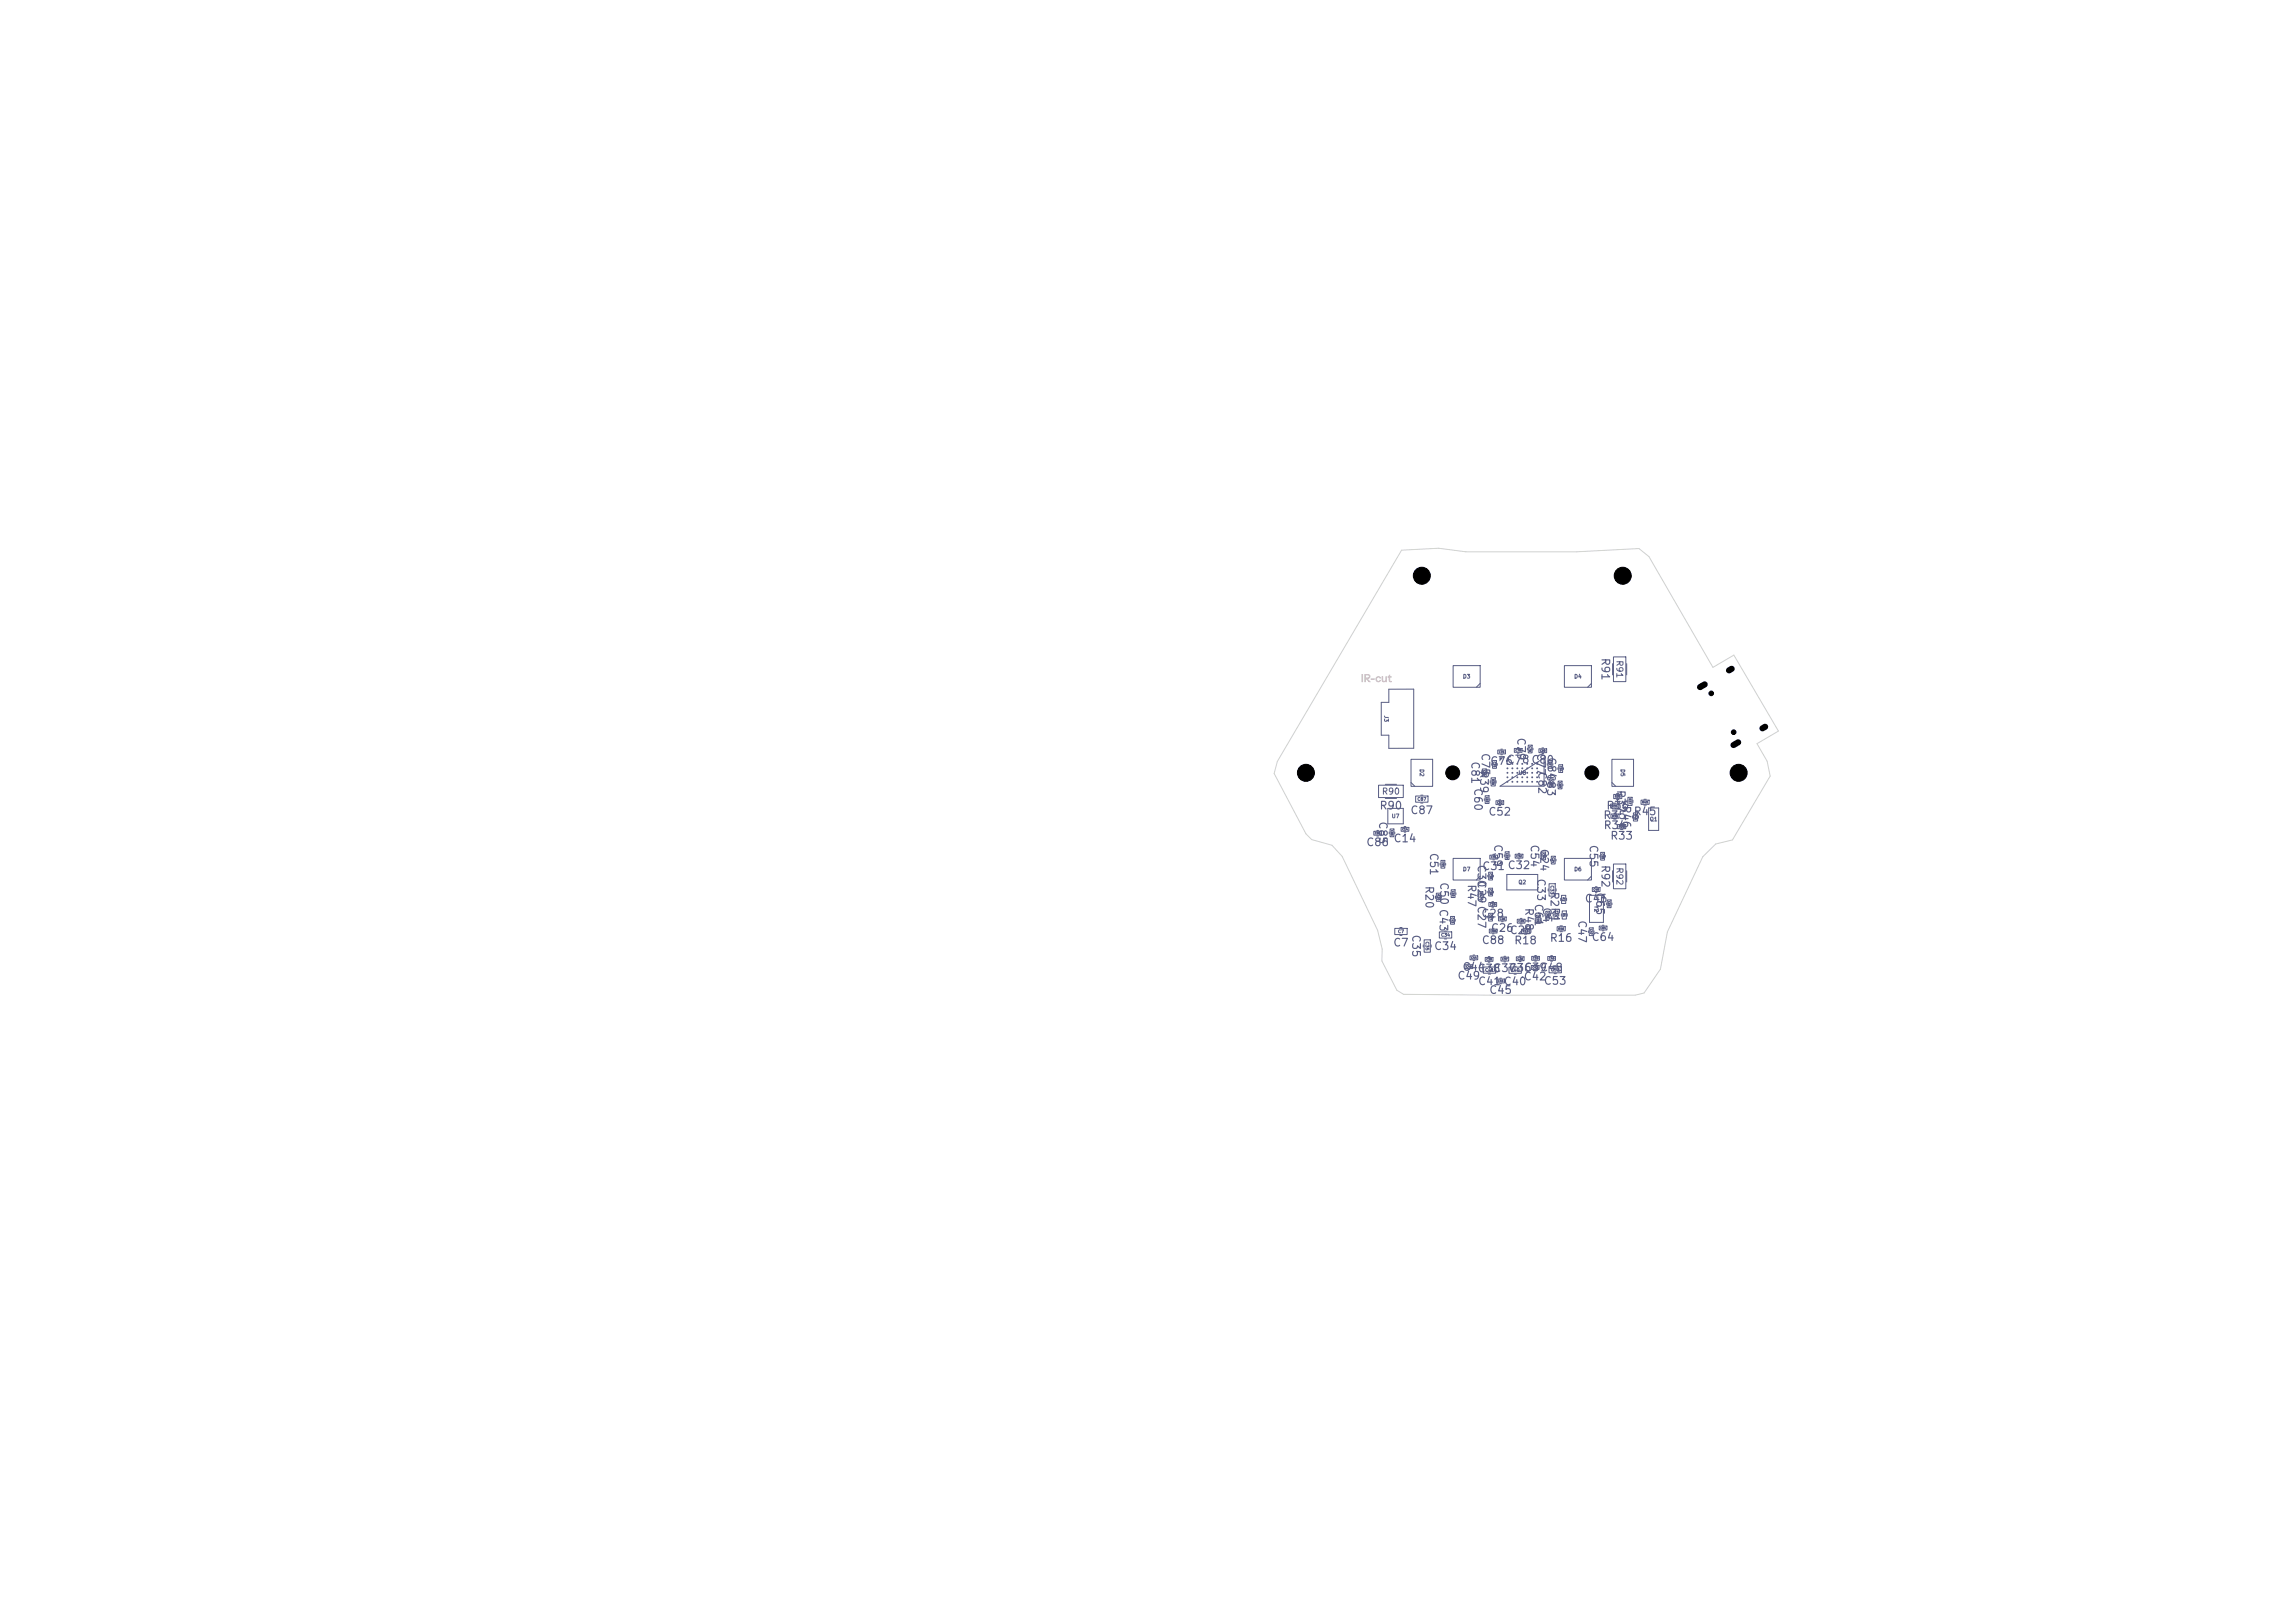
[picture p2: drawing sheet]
<svg xmlns="http://www.w3.org/2000/svg" width="297mm" height="210mm" viewBox="0 0 297 210" stroke-linecap="round" stroke-linejoin="round" font-family="sans-serif">
<defs><g id="words">
<g font-size="1" fill="#585d84">
<text x="207" y="85" transform="rotate(90 207 85)">R91</text>
<text x="196.1" y="95.4" transform="rotate(90 196.1 95.4)">C79</text>
<text x="190.2" y="98.4" transform="rotate(90 190.2 98.4)">C81</text>
<text x="190.5" y="101.9" transform="rotate(90 190.5 101.9)">C60</text>
<text x="191.3" y="99.6" transform="rotate(90 191.3 99.6)">R39</text>
<text x="191.5" y="97.4" transform="rotate(90 191.5 97.4)">C75</text>
<text x="192.8" y="99.2">C76</text>
<text x="194.9" y="99">C78C80</text>
<text x="198.7" y="97.4" transform="rotate(90 198.7 97.4)">C77</text>
<text x="198.8" y="99.8" transform="rotate(90 198.8 99.8)">C82</text>
<text x="200" y="100" transform="rotate(90 200 100)">C83</text>
<text x="200.1" y="97.9" transform="rotate(90 200.1 97.9)">C84</text>
<text x="178.2" y="106.2" transform="rotate(90 178.2 106.2)">C85</text>
<text x="178.4" y="105">R90</text>
<text x="182.4" y="105.6">C87</text>
<text x="192.5" y="105.8">C52</text>
<text x="207.4" y="106.2">R35</text>
<text x="207.4" y="107.5">R34</text>
<text x="207.8" y="105">R36</text>
<text x="209" y="102.1" transform="rotate(90 209 102.1)">R37</text>
<text x="209.7" y="104.2" transform="rotate(90 209.7 104.2)">R46</text>
<text x="211.3" y="105.7">R45</text>
<text x="176.7" y="109.7">C86</text>
<text x="180.3" y="109.2">C14</text>
<text x="184.8" y="110.3" transform="rotate(90 184.8 110.3)">C51</text>
<text x="191" y="111.8" transform="rotate(90 191 111.8)">C30</text>
<text x="191" y="113.9" transform="rotate(90 191 113.9)">C29C27</text>
<text x="191.7" y="112.8">C31 C32</text>
<text x="193.1" y="109.2" transform="rotate(90 193.1 109.2)">C59</text>
<text x="197.8" y="109.2" transform="rotate(90 197.8 109.2)">C54</text>
<text x="198.7" y="113.6" transform="rotate(90 198.7 113.6)">C33</text>
<text x="199.1" y="109.7" transform="rotate(90 199.1 109.7)">C24</text>
<text x="205.5" y="109.2" transform="rotate(90 205.5 109.2)">C55</text>
<text x="207" y="111.8" transform="rotate(90 207 111.8)">R92</text>
<text x="208.3" y="108.9">R33</text>
<text x="184.2" y="114.5" transform="rotate(90 184.2 114.5)">R20</text>
<text x="186.1" y="114.1" transform="rotate(90 186.1 114.1)">C50 C43</text>
<text x="189.7" y="114.4" transform="rotate(90 189.7 114.4)">R47</text>
<text x="191.6" y="118.9">C28</text>
<text x="197.1" y="117.4" transform="rotate(90 197.1 117.4)">R48</text>
<text x="198.4" y="116.9" transform="rotate(90 198.4 116.9)">C61</text>
<text x="199.4" y="117.3" transform="rotate(90 199.4 117.3)">C4</text>
<text x="200.4" y="115.3" transform="rotate(90 200.4 115.3)">R2R1</text>
<text x="204" y="119" transform="rotate(90 204 119)">C47</text>
<text x="205" y="117">C46</text>
<text x="206.3" y="115.4" transform="rotate(90 206.3 115.4)">C65</text>
<text x="180.2" y="122.7">C7</text>
<text x="182.5" y="120.9" transform="rotate(90 182.5 120.9)">C35</text>
<text x="185.5" y="123.2">C34</text>
<text x="189.2" y="125.9">C44</text>
<text x="191.7" y="122.4">C88</text>
<text x="192.9" y="120.8">C26</text>
<text x="195.2" y="126">C36</text>
<text x="195.3" y="121.1">C25</text>
<text x="195.9" y="122.4">R18</text>
<text x="197.2" y="125.9">C39</text>
<text x="199.2" y="125.9">C48</text>
<text x="200.5" y="122.1">R16</text>
<text x="205.9" y="122">C64</text>
<text x="188.5" y="127">C49</text>
<text x="191.2" y="126.1">C38</text>
<text x="191.2" y="127.7">C41 C40</text>
<text x="192.6" y="128.9">C45</text>
<text x="193.2" y="126">C37</text>
<text x="197.1" y="127.1">C42</text>
<text x="199.7" y="127.7">C53</text>
</g>
<g font-size=".8" fill="#585d84">
<text x="209" y="85.4" transform="rotate(90 209 85.4)">R91</text>
<text x="178.8" y="103">R90</text>
<text x="209" y="112.2" transform="rotate(90 209 112.2)">R92</text>
</g>
<g font-size=".5" fill="#585d84">
<text x="189.3" y="87.9">D3</text>
<text x="203.7" y="87.9">D4</text>
<text x="179" y="92.5" transform="rotate(90 179 92.5)">J3</text>
<text x="183.6" y="99.5" transform="rotate(90 183.6 99.5)">D2</text>
<text x="196.5" y="100.4">U8</text>
<text x="209.6" y="99.5" transform="rotate(90 209.6 99.5)">D5</text>
<text x="180.1" y="106">U7</text>
<text x="213.5" y="106.4">Q1</text>
<text x="189.3" y="112.8">D7</text>
<text x="203.7" y="112.8">D6</text>
<text x="196.5" y="114.5">Q2</text>
<text x="206.2" y="117.1" transform="rotate(90 206.2 117.1)">Y2</text>
</g>
<g font-size=".4" fill="#585d84">
<text x="183.4" y="103.7">C87</text>
<text x="200.6" y="114.5" transform="rotate(90 200.6 114.5)">C33</text>
<text x="180.9" y="120.8">C7</text>
<text x="184.4" y="121.8" transform="rotate(90 184.4 121.8)">C35</text>
<text x="186.4" y="121.3">C34</text>
<text x="192.1" y="125.8">C41</text>
<text x="195.5" y="125.8">C40</text>
<text x="200.6" y="125.8">C53</text>
</g>
<g font-size=".3" fill="#585d84">
<text x="191.9" y="99.6" transform="rotate(90 191.9 99.6)">C81</text>
<text x="193" y="100.8" transform="rotate(90 193 100.8)">R39</text>
<text x="193.2" y="98.5" transform="rotate(90 193.2 98.5)">C75</text>
<text x="193.9" y="97.5">C76</text>
<text x="196.1" y="97.3">C78</text>
<text x="197.8" y="96.5" transform="rotate(90 197.8 96.5)">C79</text>
<text x="199.3" y="97.3">C80</text>
<text x="200.4" y="98.5" transform="rotate(90 200.4 98.5)">C77</text>
<text x="200.6" y="100.9" transform="rotate(90 200.6 100.9)">C82</text>
<text x="201.7" y="101.2" transform="rotate(90 201.7 101.2)">C83</text>
<text x="201.8" y="99.1" transform="rotate(90 201.8 99.1)">C84</text>
<text x="180" y="107.4" transform="rotate(90 180 107.4)">C85</text>
<text x="181.4" y="107.5">C14</text>
<text x="192.3" y="103.1" transform="rotate(90 192.3 103.1)">C60</text>
<text x="193.7" y="104">C52</text>
<text x="208.6" y="104.5">R35</text>
<text x="208.6" y="105.8">R34</text>
<text x="209" y="103.3">R36</text>
<text x="209.5" y="107.2">R33</text>
<text x="210.7" y="103.3" transform="rotate(90 210.7 103.3)">R37</text>
<text x="211.5" y="105.3" transform="rotate(90 211.5 105.3)">R46</text>
<text x="212.5" y="104">R45</text>
<text x="177.9" y="108">C86</text>
<text x="186.5" y="111.4" transform="rotate(90 186.5 111.4)">C51</text>
<text x="192.7" y="113" transform="rotate(90 192.7 113)">C30</text>
<text x="192.9" y="111.1">C31</text>
<text x="194.8" y="110.3" transform="rotate(90 194.8 110.3)">C59</text>
<text x="196.2" y="111">C32</text>
<text x="199.6" y="110.4" transform="rotate(90 199.6 110.4)">C54</text>
<text x="200.8" y="110.9" transform="rotate(90 200.8 110.9)">C24</text>
<text x="207.2" y="110.4" transform="rotate(90 207.2 110.4)">C55</text>
<text x="186" y="115.7" transform="rotate(90 186 115.7)">R20</text>
<text x="187.8" y="118.7" transform="rotate(90 187.8 118.7)">C43</text>
<text x="187.9" y="115.2" transform="rotate(90 187.9 115.2)">C50</text>
<text x="191.4" y="115.5" transform="rotate(90 191.4 115.5)">R47</text>
<text x="192.7" y="118.3" transform="rotate(90 192.7 118.3)">C27</text>
<text x="192.7" y="115" transform="rotate(90 192.7 115)">C29</text>
<text x="192.8" y="117.2">C28</text>
<text x="194" y="119.1">C26</text>
<text x="196.5" y="119.4">C25</text>
<text x="198.9" y="118.5" transform="rotate(90 198.9 118.5)">R48</text>
<text x="200.1" y="118" transform="rotate(90 200.1 118)">C61</text>
<text x="201.2" y="118.1" transform="rotate(90 201.2 118.1)">C4</text>
<text x="202.2" y="116.1" transform="rotate(90 202.2 116.1)">R2</text>
<text x="202.2" y="118.1" transform="rotate(90 202.2 118.1)">R1</text>
<text x="206.2" y="115.3">C46</text>
<text x="208.1" y="116.6" transform="rotate(90 208.1 116.6)">C65</text>
<text x="189.7" y="125.3">C49</text>
<text x="190.3" y="124.1">C44</text>
<text x="192.3" y="124.3">C38</text>
<text x="192.8" y="120.7">C88</text>
<text x="194.4" y="124.3">C37</text>
<text x="196.3" y="124.2">C36</text>
<text x="197" y="120.7">R18</text>
<text x="198.3" y="125.4">C42</text>
<text x="198.3" y="124.2">C39</text>
<text x="200.4" y="124.2">C48</text>
<text x="201.6" y="120.4">R16</text>
<text x="205.7" y="120.2" transform="rotate(90 205.7 120.2)">C47</text>
<text x="207.1" y="120.3">C64</text>
<text x="193.8" y="127.1">C45</text>
</g>
</g></defs>
<g fill="none" stroke="#585d84" stroke-width=".13">
<path d="M182.6 98.3h2.8v3.5h-2.8zM188.1 86.1h3.5v2.8h-3.5zM191.6 88.4l-.5 .5M191.7 99.9v.2M191.8 99.5h.5v1h-.5zM192.4 99.9v.2M193 98.8v.2M193.2 98.4h.5v1h-.5zM193.8 98.8v.2M193.8 97.1h1v.4h-1zM194.2 96.9h.2M194.2 97.7h.2"/>
<path d="M200.2 98.8v.2M200.3 98.4h.5v1h-.5zM201 98.8v.2M201.6 99.3v.3M201.7 99h.5v1h-.5zM202.3 99.3v.3M202.5 86.1h3.5v2.8h-3.5zM206 88.4l-.5 .5M208.6 98.3h2.8v3.5h-2.8zM208.7 85.9v1.4M208.8 85h1.6v3.2h-1.6zM210.5 85.9v1.4"/>
<path d="M178.4 101.6h3.2v1.6h-3.2zM179.3 101.5h1.4M179.3 103.3h1.4M179.6 104.6h2v2h-2zM182.6 101.3l.5 .5M186.4 111.7v.2M186.5 111.3h.5v1h-.5zM187.1 111.7v.2M187.6 119v.2M187.7 115.5v.2M187.7 118.6h.5v1h-.5zM187.8 115.1h.5v1h-.5z"/>
<path d="M188.1 111.1h3.5v2.8h-3.5zM188.3 119v.2M188.4 115.5v.2M191.2 115.8v.3M191.4 115.4h.5v1h-.5zM191.6 113.4l-.5 .5M192 115.8v.3M192.1 103.4v.2M192.2 103h.5v1h-.5zM192.5 113.3v.2M192.5 115.3v.2M192.7 112.9h.5v1h-.5z"/>
<path d="M192.7 114.9h.5v1h-.5zM192.7 116.8h1v.5h-1zM192.8 110.7h1v.5h-1zM192.8 103.4v.2M193.1 116.7h.2M193.1 117.4h.2M193.2 110.5h.2M193.2 111.3h.2M193.3 113.3v.2M193.3 115.3v.2M193.9 118.7h1v.5h-1zM194.1 101.7l5.7-3.6v3.6z"/>
<path d="M194.3 118.5h.2M194.3 119.3h.2M196.1 110.5h1v.5h-1zM196.4 118.9h1v.5h-1zM196.5 110.4h.2M196.5 111.1h.2M196.7 118.8h.3M196.7 119.6h.3M199.9 118.3v.2M200 117.9h.5v1h-.5zM200.4 101.2v.2M200.5 100.8h.5v1h-.5z"/>
<path d="M200.6 111.2v.2M200.7 118.3v.2M200.8 110.8h.5v1h-.5zM201 118.3v.2M201.1 101.2v.2M201.1 117.9h.5v1h-.5zM201.4 111.2v.2M201.5 119.9h1.1v.6h-1.1zM201.7 118.3v.2M201.9 119.8h.3M202.5 111.1h3.5v2.8h-3.5zM206 113.4l-.5 .5"/>
<path d="M206.1 114.9h1v.5h-1zM206.5 114.7h.2M206.5 115.5h.2M207 119.8h1v.5h-1zM207.4 119.7h.2M208.6 101.3l.5 .5M208.7 112.7v1.4M208.8 111.8h1.6v3.2h-1.6zM208.8 102.8h1.1v.5h-1.1zM209.2 102.7h.3M209.2 103.4h.3M209.3 106.7h1.1v.5h-1.1z"/>
<path d="M209.7 106.6h.3M209.7 107.3h.3M210.5 112.7v1.4M210.6 103.5v.3M210.7 103.2h.5v1h-.5zM211.3 103.5v.3M180.5 120.1h1.6v.8h-1.6zM181.2 120h.2M181.2 121h.2M184.2 122.3v.2M184.3 121.6h.8v1.6h-.8zM185.2 122.3v.2"/>
<path d="M189.6 124.8h1v.5h-1zM190 124.7h.2M190 125.4h.2M192.2 123.9h1v.5h-1zM192.6 123.8h.2M192.6 124.5h.2M192.7 120.2h1v.5h-1zM193.1 120.1h.2M193.1 120.8h.2M194.2 123.9h1v.5h-1zM194.6 123.7h.2M194.6 124.5h.2"/>
<path d="M196.2 123.8h1v.5h-1zM196.6 123.7h.2M196.6 124.4h.2M196.9 120.2h1.1v.6h-1.1zM197.3 120.1h.3M197.3 120.9h.3M200.3 123.8h1v.5h-1zM200.7 123.7h.2M200.7 124.4h.2M201.9 120.6h.3M205.6 120.5v.2M205.7 120.1h.5v1h-.5z"/>
<path d="M206.3 120.5v.2M207.4 120.4h.2"/>
<circle cx="195.1" cy="98.8" r=".06"/>
<circle cx="195.1" cy="99.4" r=".06"/>
<circle cx="195.7" cy="98.8" r=".06"/>
<circle cx="195.7" cy="99.4" r=".06"/>
<circle cx="196.4" cy="98.8" r=".06"/>
<circle cx="196.4" cy="99.4" r=".06"/>
<circle cx="197" cy="98.8" r=".06"/>
<circle cx="197" cy="99.4" r=".06"/>
<circle cx="197.6" cy="98.8" r=".06"/>
<circle cx="197.6" cy="99.4" r=".06"/>
<circle cx="198.3" cy="98.8" r=".06"/>
<circle cx="198.3" cy="99.4" r=".06"/>
<circle cx="198.9" cy="98.8" r=".06"/>
<circle cx="198.9" cy="99.4" r=".06"/>
<circle cx="195.1" cy="100" r=".06"/>
<circle cx="195.1" cy="100.6" r=".06"/>
<circle cx="195.1" cy="101.2" r=".06"/>
<circle cx="195.7" cy="100" r=".06"/>
<circle cx="195.7" cy="100.6" r=".06"/>
<circle cx="195.7" cy="101.2" r=".06"/>
<circle cx="196.4" cy="100" r=".06"/>
<circle cx="196.4" cy="100.6" r=".06"/>
<circle cx="196.4" cy="101.2" r=".06"/>
<circle cx="197" cy="100" r=".06"/>
<circle cx="197" cy="100.6" r=".06"/>
<circle cx="197" cy="101.2" r=".06"/>
<circle cx="197.6" cy="100" r=".06"/>
<circle cx="197.6" cy="100.6" r=".06"/>
<circle cx="197.6" cy="101.2" r=".06"/>
<circle cx="198.3" cy="100" r=".06"/>
<circle cx="198.3" cy="100.6" r=".06"/>
<circle cx="198.3" cy="101.2" r=".06"/>
<circle cx="198.9" cy="100" r=".06"/>
<circle cx="198.9" cy="100.6" r=".06"/>
<circle cx="198.9" cy="101.2" r=".06"/>
</g>
<path d="M194 98h.6l-.6 .5z" fill="#585d84"/>
<g fill="none" stroke="#585d84" stroke-width=".13">
<path d="M179.7 89.2h3.3v7.6h-3.3v-1.7h-.9v-4.2h.9zM196 96.8h1v.5h-1zM196.4 96.7h.2M196.4 97.5h.2M197.7 96.8v.2M197.8 96.4h.5v1h-.5zM198.4 96.8v.2M199.2 96.9h1v.5h-1zM199.5 96.8h.3M199.5 97.5h.3M177.8 107.6h1v.5h-1zM178.2 107.5h.2"/>
<path d="M178.2 108.2h.2M179.8 107.7v.2M179.9 107.3h.5v1h-.5zM180.5 107.7v.2M181.3 107.1h1v.5h-1zM181.7 107h.2M181.7 107.7h.2M183.2 103h1.6v.8h-1.6zM183.9 102.9h.2M183.9 103.9h.2M185.8 115.9v.4M185.9 115.6h.5v1h-.5z"/>
<path d="M186.5 115.9v.4M192.5 118.6v.2M192.6 118.2h.5v1h-.5zM192.9 101v.3M193 100.6h.5v1.1h-.5zM193.3 118.6v.2M193.6 103.6h1v.5h-1zM193.6 101v.3M194 103.5h.2M194 104.2h.2M194.7 110.6v.2M194.8 110.2h.5v1h-.5z"/>
<path d="M195 113.2h4v2h-4zM195.4 110.6v.2M198.7 118.8v.3M198.8 118.4h.5v1.1h-.5zM199.4 110.6v.3M199.4 118.8v.3M199.5 110.3h.5v1h-.5zM200.1 110.6v.3M200.4 115v.3M200.5 114.3h.8v1.6h-.8zM201.4 115v.3M201.5 101.5v.2"/>
<path d="M201.6 101.1h.5v1h-.5zM202 116.2v.3M202.1 118.2v.4M202.1 115.9h.5v1h-.5zM202.2 117.9h.5v1h-.5zM202.3 101.5v.2M202.7 116.2v.3M202.8 118.2v.4M205.7 115.9h1.8v3.5h-1.8zM207 110.7v.2M207.1 110.3h.5v1h-.5zM207.8 110.7v.2"/>
<path d="M207.9 116.8v.3M208 116.4h.5v1h-.5zM208.4 104h1.1v.6h-1.1zM208.5 105.3h1v.6h-1zM208.6 116.8v.3M208.8 103.9h.3M208.8 104.7h.3M208.8 105.2h.4M208.8 106h.4M211.3 105.6v.3M211.4 105.2h.5v1h-.5zM212 105.6v.3"/>
<path d="M212.4 103.5h1v.6h-1zM212.7 103.4h.3M212.7 104.2h.3M213.4 104.6h1.3v2.9h-1.3zM186.3 120.6h1.6v.8h-1.6zM186.9 120.5h.3M186.9 121.5h.3M190.2 123.7h1v.5h-1zM190.6 123.6h.2M190.6 124.3h.2M192 125.1h1.6v.8h-1.6zM192.6 126h.3"/>
<path d="M192.6 125h.3M193.7 126.7h1v.5h-1zM194.1 126.6h.2M194.1 127.3h.2M195.3 125.1h1.6v.8h-1.6zM195.9 125h.3M195.9 126.1h.3M198.2 124.9h1v.5h-1zM198.2 123.8h1v.5h-1zM198.6 124.8h.2M198.6 125.5h.2M198.6 123.6h.2"/>
<path d="M198.6 124.4h.2M200.5 125.1h1.6v.8h-1.6zM201.1 125h.3M201.1 126h.3"/>
</g>
<g fill="#e8b2a7">
<path d="M177.4 87.8h.5v.1l-.5 .1z"/>
<path d="M176.2 87.2h.2v1.1l-.2-.1z"/>
<path d="M179.7 87.4l.2-.1v.2h.2v.2h-.2v.4h.2v.2h-.2l-.2-.1v-.5h-.1z"/>
<path d="M178.8 87.5h.2v.5l.1 .1 .2-.1v-.5h.2v.8h-.2v-.1l-.3 .1-.1-.1z"/>
<path d="M176.6 87.2h.5l.2 .1 .1 .2-.6-.1v.3l.6-.2-.1 .3h-.3l.4 .5h-.2l-.4-.4v.4h-.2z"/>
<path d="M178.1 87.6l.3-.1 .2 .1 .1 .2-.3-.1-.2 .2 .1 .2 .4-.1-.1 .2-.3 .1-.2-.1-.1-.3z"/>
</g>
<path d="M181.4 71.2l4.8-.3 3.5 .5h14.4l8-.4 1.3 1 8.3 14.4 2.7-1.6 5.8 9.8-2.8 1.6 1.3 2.3 .4 1.9-4.9 8.3-2.2 .5-1.6 1.7-4.6 9.7-.9 4.8-2.1 3.1-1.2 .3h-18.8l-11.2-.1-.8-.6-2-3.8 .1-1.5-.6-2.4-4.6-9.6-1.3-1.4-2.6-.8-.8-.7-4.1-7.8 .4-1.6z" fill="none" stroke="#d0d2cd" stroke-width=".13"/>
<g fill="#000" stroke="#000" stroke-width=".13">
<circle cx="184" cy="74.5" r="1.1"/>
<circle cx="210" cy="74.5" r="1.1"/>
<circle cx="169" cy="100" r="1.1"/>
<circle cx="188" cy="100" r=".9"/>
<circle cx="206" cy="100" r=".9"/>
<circle cx="221.5" cy="89.7" r=".3"/>
<circle cx="224.4" cy="94.7" r=".3"/>
<circle cx="225" cy="100" r="1.1"/>
</g>
<path d="M220.6 88.6l-.6 .3M224.1 86.5l-.3 .2M224.9 96.1l-.6 .3M228.4 94l-.3 .2" fill="none" stroke="#000" stroke-width=".8"/>
<use href="#words"/>
</svg>
